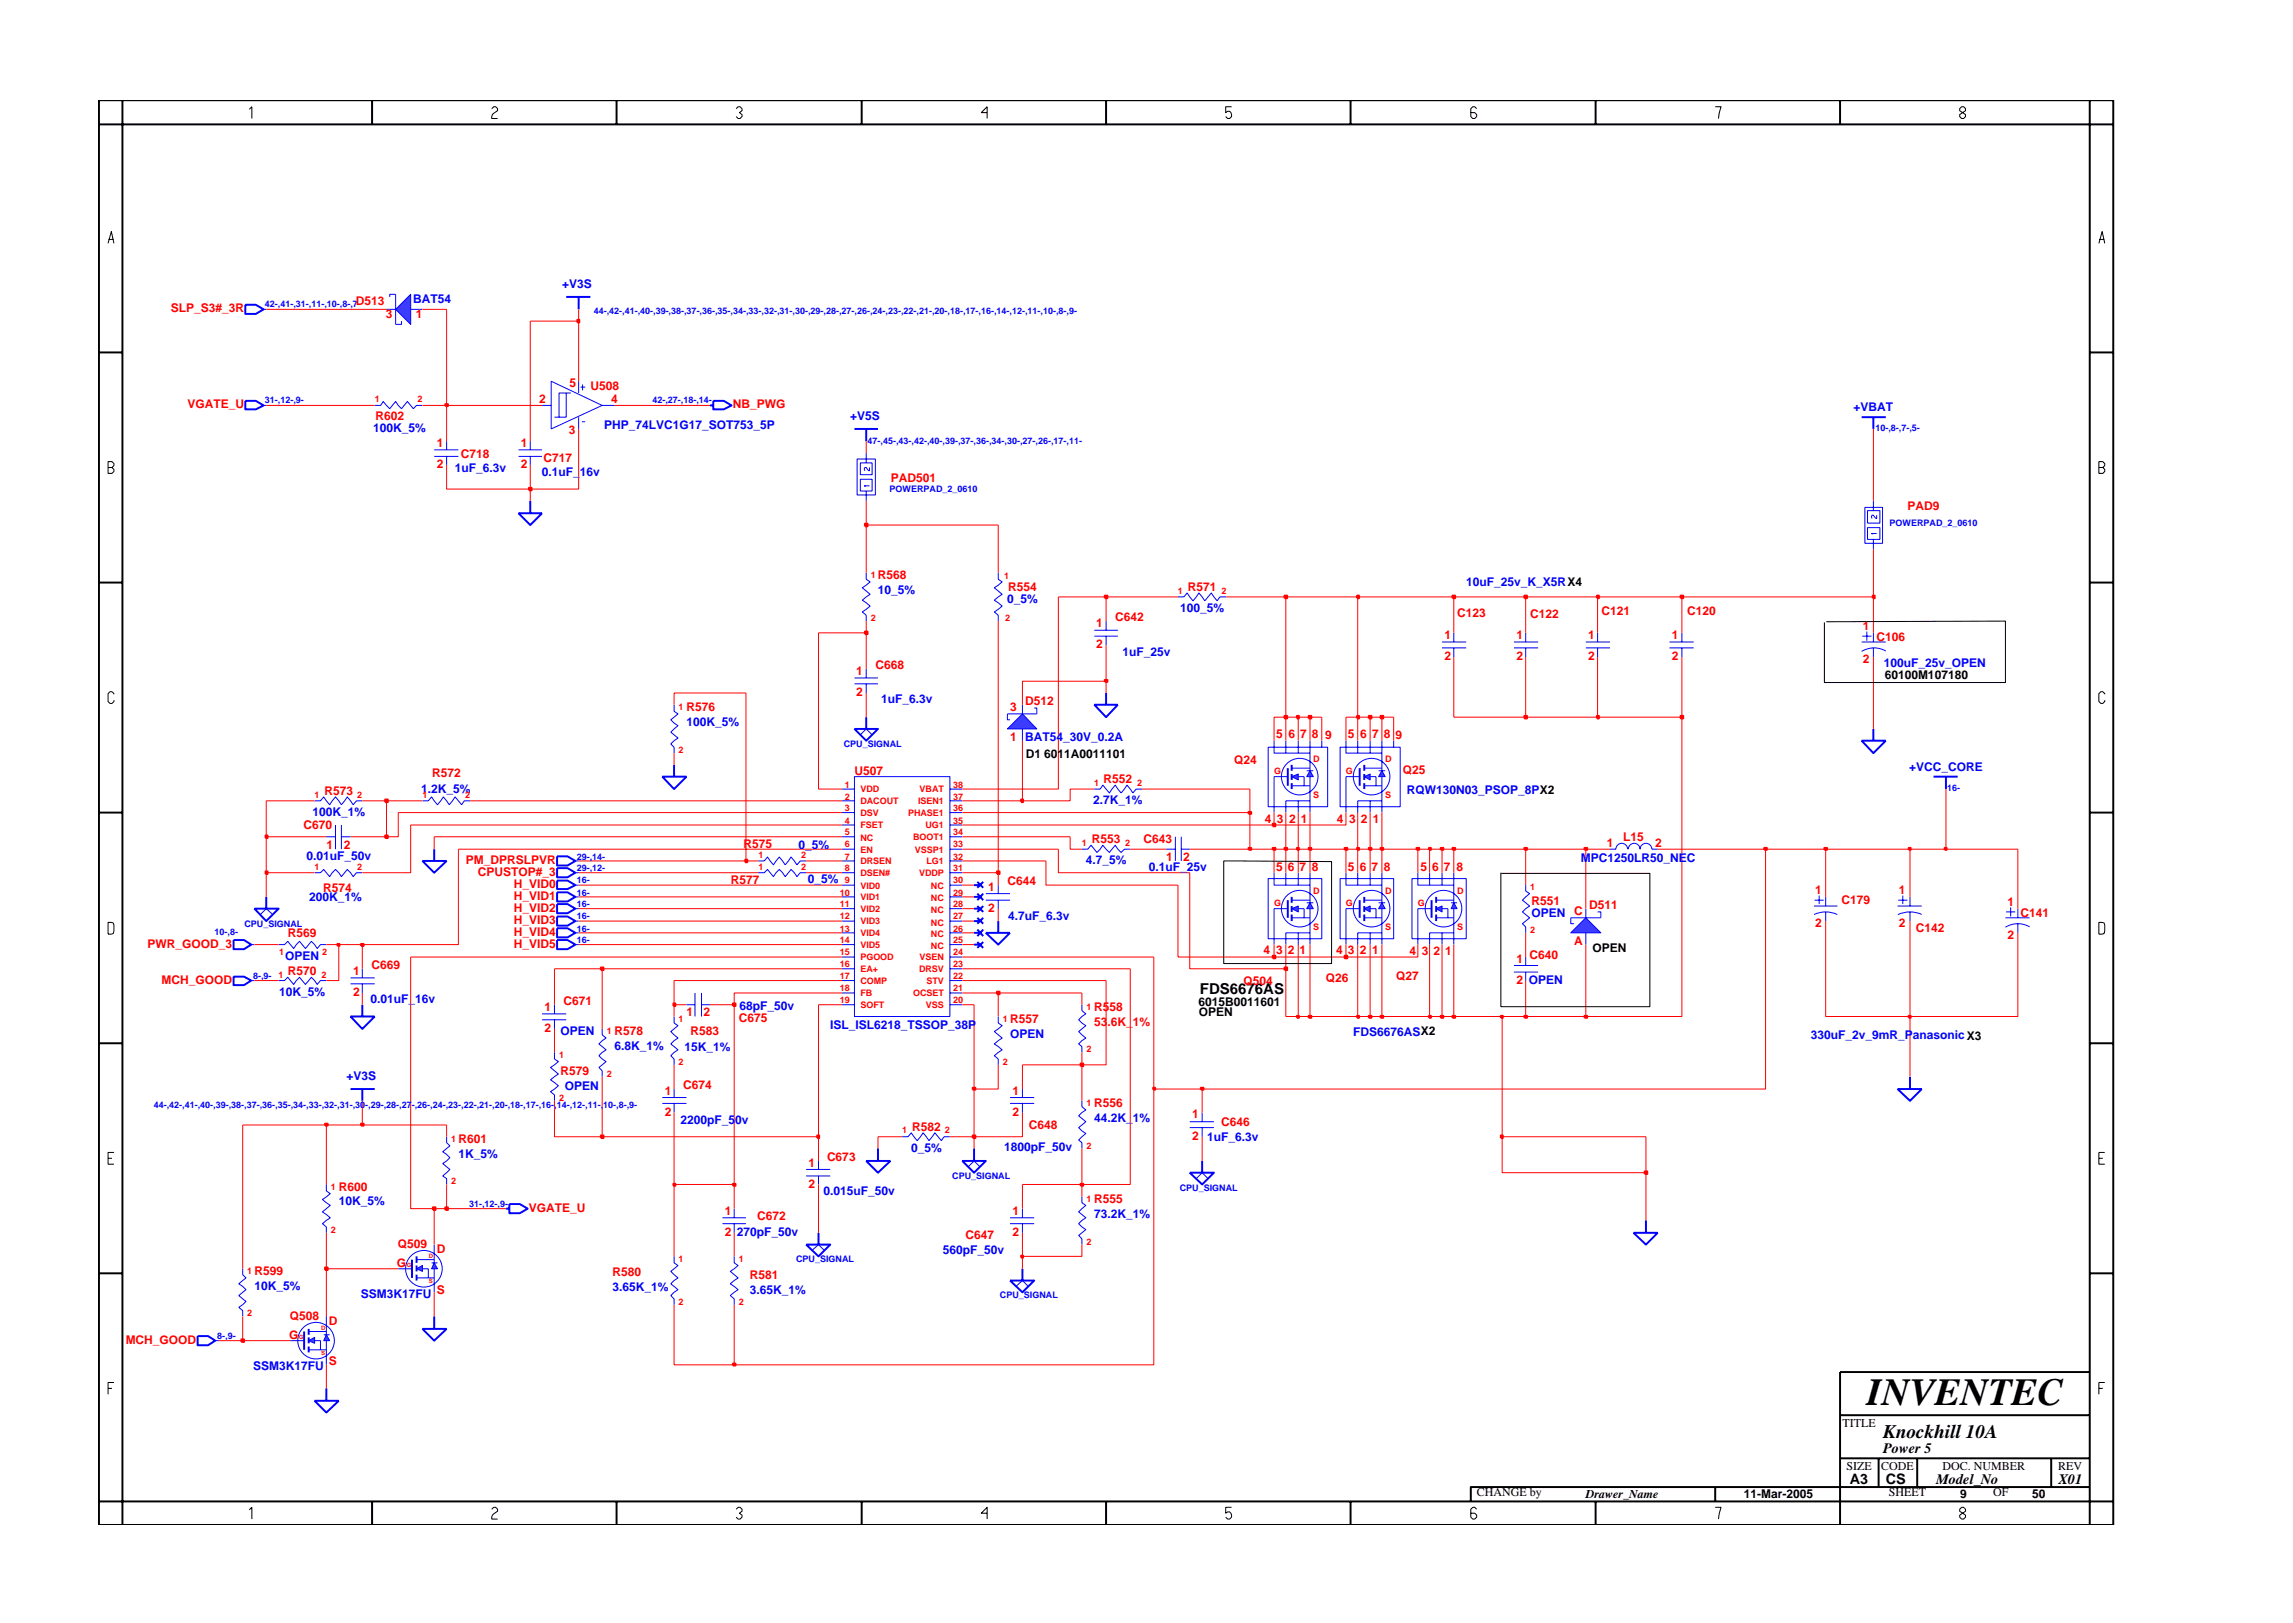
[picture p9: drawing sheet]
<svg xmlns="http://www.w3.org/2000/svg" width="297mm" height="210mm" viewBox="0 0 297 210" stroke-linecap="round" stroke-linejoin="round" font-family="sans-serif">
<defs><g id="words">
<text font-size="5" x="241.8" y="182">INVENTEC</text>
<text font-size="2.5" x="244" y="186.3">Knockhill 10A</text>
<g font-size="1.9">
<text x="155.4" y="128.8">FDS6676AS</text>
<text x="244" y="188.2">Power 5</text>
<text x="239.6" y="192.2">A3</text>
<text x="244.3" y="192.3">CS</text>
<text x="250.8" y="192.2">Model_No</text>
<text x="266.6" y="192.2">X01</text>
</g>
<g font-size="1.6" fill="#f00">
<text x="22.1" y="40.4">SLP_S3#_3R</text>
<text x="46.1" y="39.5">D513</text>
<text x="50" y="41.2">3</text>
<text x="53.9" y="41.2">1</text>
<text x="24.3" y="52.8">VGATE_U</text>
<text x="69.9" y="52.3">2</text>
<text x="73.8" y="50.2">5</text>
<text x="76.5" y="50.6">U508</text>
<text x="79.2" y="52.3">4</text>
<text x="94.9" y="52.8">NB_PWG</text>
<text x="48.6" y="54.4">R602</text>
<text x="56.6" y="57.9">1</text>
<text x="59.7" y="59.3">C718</text>
<text x="67.5" y="57.9">1</text>
<text x="70.4" y="59.9">C717</text>
<text x="73.7" y="56.2">3</text>
<text x="56.6" y="60.6">2</text>
<text x="67.5" y="60.6">2</text>
<text x="115.4" y="62.4">PAD501</text>
<text x="247.1" y="66">PAD9</text>
<text x="113.7" y="75">R568</text>
<text x="130.6" y="76.6">R554</text>
<text x="153.9" y="76.6">R571</text>
<text x="142" y="81.2">1</text>
<text x="142" y="83.9">2</text>
<text x="144.5" y="80.4">C642</text>
<text x="187.1" y="82.7">1</text>
<text x="188.8" y="79.9">C123</text>
<text x="196.4" y="82.7">1</text>
<text x="198.2" y="80.1">C122</text>
<text x="205.8" y="82.7">1</text>
<text x="207.5" y="79.6">C121</text>
<text x="216.6" y="82.7">1</text>
<text x="218.6" y="79.6">C120</text>
<text x="241.3" y="81.6">1</text>
<text x="243.1" y="83">C106</text>
<text x="110.9" y="87.4">1</text>
<text x="113.4" y="86.7">C668</text>
<text x="187.1" y="85.5">2</text>
<text x="196.4" y="85.5">2</text>
<text x="205.8" y="85.5">2</text>
<text x="216.6" y="85.5">2</text>
<text x="241.3" y="85.9">2</text>
<text x="88.9" y="92.1">R576</text>
<text x="110.9" y="90.2">2</text>
<text x="130.8" y="96">1 BAT54_30V_0.2A</text>
<text x="130.8" y="92.1">3</text>
<text x="132.8" y="91.3">D512</text>
<text x="165.3" y="95.6">5</text>
<text x="166.9" y="95.6">6</text>
<text x="168.4" y="95.6">7</text>
<text x="170" y="95.6">8</text>
<text x="171.6" y="95.7">9</text>
<text x="174.6" y="95.6">5</text>
<text x="176.2" y="95.6">6</text>
<text x="177.7" y="95.6">7</text>
<text x="179.3" y="95.6">8</text>
<text x="180.8" y="95.7">9</text>
<text x="56" y="100.7">R572</text>
<text x="110.7" y="100.4">U507</text>
<text x="143" y="101.5">R552</text>
<text x="159.9" y="99">Q24</text>
<text x="181.7" y="100.3">Q25</text>
<text x="39.3" y="107.4">C670</text>
<text x="42" y="103">R573</text>
<text x="163.9" y="106.6">4</text>
<text x="165.4" y="106.6">3</text>
<text x="167" y="106.6">2</text>
<text x="168.5" y="106.6">1</text>
<text x="173.2" y="106.6">4</text>
<text x="174.8" y="106.6">3</text>
<text x="176.3" y="106.6">2</text>
<text x="177.8" y="106.6">1</text>
<text x="42.3" y="110">1</text>
<text x="44.5" y="110">2</text>
<text x="60.3" y="111.9">PM_DPRSLPVR</text>
<text x="61.9" y="113.5">CPUSTOP#_3</text>
<text x="96.3" y="109.8">R575</text>
<text x="141.4" y="109.2">R553</text>
<text x="148.1" y="109.2">C643</text>
<text x="151.1" y="111.5">1</text>
<text x="153.3" y="111.5">2</text>
<text x="165.3" y="112.8">5</text>
<text x="166.8" y="112.8">6</text>
<text x="168.3" y="112.8">7</text>
<text x="170" y="112.8">8</text>
<text x="174.6" y="112.8">5</text>
<text x="176.1" y="112.8">6</text>
<text x="177.7" y="112.8">7</text>
<text x="179.3" y="112.8">8</text>
<text x="184" y="112.9">5</text>
<text x="185.5" y="112.9">6</text>
<text x="187.1" y="112.9">7</text>
<text x="188.7" y="112.9">8</text>
<text x="208.1" y="109.8">1</text>
<text x="210.3" y="109">L15</text>
<text x="214.4" y="109.8">2</text>
<text x="41.9" y="115.5">R574</text>
<text x="66.6" y="115">H_VID0</text>
<text x="66.6" y="118.1">H_VID2</text>
<text x="66.6" y="119.7">H_VID3</text>
<text x="66.6" y="116.6">H_VID1</text>
<text x="94.7" y="114.5">R577</text>
<text x="128" y="115.4">1</text>
<text x="128" y="118.1">2</text>
<text x="130.5" y="114.6">C644</text>
<text x="198.4" y="117.3">R551</text>
<text x="203.9" y="118.5">C</text>
<text x="205.9" y="117.7">D511</text>
<text x="235.1" y="115.8">1</text>
<text x="238.5" y="117.1">C179</text>
<text x="246" y="115.8">1</text>
<text x="260" y="117.4">1</text>
<text x="261.7" y="118.7">C141</text>
<text x="19.1" y="122.8">PWR_GOOD_3</text>
<text x="37.3" y="121.4">R569</text>
<text x="48.1" y="125.5">C669</text>
<text x="66.6" y="122.8">H_VID5</text>
<text x="66.6" y="121.3">H_VID4</text>
<text x="163.7" y="123.6">4</text>
<text x="165.3" y="123.6">3</text>
<text x="166.8" y="123.6">2</text>
<text x="168.3" y="123.6">1</text>
<text x="173.1" y="123.6">4</text>
<text x="174.6" y="123.6">3</text>
<text x="176.1" y="123.6">2</text>
<text x="177.7" y="123.6">1</text>
<text x="182.6" y="123.7">4</text>
<text x="184.2" y="123.7">3</text>
<text x="185.7" y="123.7">2</text>
<text x="187.2" y="123.7">1</text>
<text x="196.4" y="124.7">1</text>
<text x="198.1" y="124.2">C640</text>
<text x="203.9" y="122.4">A</text>
<text x="235.1" y="120.1">2</text>
<text x="246" y="120.1">2</text>
<text x="248.2" y="120.8">C142</text>
<text x="260" y="121.6">2</text>
<text x="20.9" y="127.4">MCH_GOOD</text>
<text x="37.3" y="126.3">R570</text>
<text x="45.7" y="126.3">1</text>
<text x="45.7" y="129">2</text>
<text x="70.5" y="130.9">1</text>
<text x="73" y="130.1">C671</text>
<text x="88.9" y="131.7">1</text>
<text x="91.1" y="131.7">2</text>
<text x="141.8" y="130.9">R558</text>
<text x="161.1" y="127.6">Q504</text>
<text x="171.7" y="127.2">Q26</text>
<text x="180.9" y="126.9">Q27</text>
<text x="196.4" y="127.4">2</text>
<text x="70.5" y="133.7">2</text>
<text x="79.6" y="134.1">R578</text>
<text x="89.4" y="134.1">R583</text>
<text x="95.7" y="132.3">C675</text>
<text x="130.8" y="132.5">R557</text>
<text x="141.8" y="132.9">53.6K_1%</text>
<text x="72.6" y="139.3">R579</text>
<text x="86.1" y="141.8">1</text>
<text x="88.5" y="141.1">C674</text>
<text x="131.2" y="141.8">1</text>
<text x="141.8" y="143.4">R556</text>
<text x="59.4" y="148">R601</text>
<text x="86.1" y="144.5">2</text>
<text x="118.1" y="146.5">R582</text>
<text x="131.2" y="144.5">2</text>
<text x="133.3" y="146.3">C648</text>
<text x="154.4" y="144.9">1</text>
<text x="154.4" y="147.7">2</text>
<text x="158.2" y="145.9">C646</text>
<text x="43.9" y="154.3">R600</text>
<text x="104.7" y="151.2">1</text>
<text x="104.7" y="153.8">2</text>
<text x="107.1" y="150.4">C673</text>
<text x="141.8" y="155.8">R555</text>
<text x="51.5" y="161.7">Q509</text>
<text x="68.5" y="157">VGATE_U</text>
<text x="93.9" y="157.3">1</text>
<text x="93.9" y="160.1">2</text>
<text x="98.1" y="158.1">C672</text>
<text x="125.1" y="160.6">C647</text>
<text x="131.2" y="157.3">1</text>
<text x="131.2" y="160.1">2</text>
<text x="33" y="165.1">R599</text>
<text x="51.4" y="164.2">G</text>
<text x="56.6" y="167.6">S</text>
<text x="56.6" y="162.3">D</text>
<text x="79.4" y="165.3">R580</text>
<text x="97.1" y="165.7">R581</text>
<text x="37.5" y="173.5">G</text>
<text x="37.5" y="171">Q508</text>
<text x="42.6" y="171.6">D</text>
<text x="16.3" y="174.1">MCH_GOOD</text>
<text x="42.6" y="176.9">S</text>
</g>
<g font-size="1.6" fill="#00f">
<text x="53.5" y="39.3">BAT54</text>
<text x="72.8" y="37.4">+V3S</text>
<text x="240.1" y="53.3">+VBAT</text>
<text x="48.3" y="56">100K_5%</text>
<text x="78.3" y="55.6">PHP_74LVC1G17_SOT753_5P</text>
<text x="110.1" y="54.5">+V5S</text>
<text x="58.9" y="61.1">1uF_6.3v</text>
<text x="70.2" y="61.6">0.1uF_16v</text>
<text x="113.7" y="77">10_5%</text>
<text x="189.9" y="75.9">10uF_25v_K_X5RX4</text>
<text x="130.5" y="78.1">0_5%</text>
<text x="152.9" y="79.3">100_5%</text>
<text x="145.4" y="84.9">1uF_25v</text>
<text x="244" y="86.4">100uF_25v_OPEN</text>
<text x="88.9" y="94">100K_5%</text>
<text x="114.1" y="91.1">1uF_6.3v</text>
<text x="247.3" y="99.9">+VCC_CORE</text>
<text x="40.5" y="105.7">100K_1%</text>
<text x="54.6" y="102.7">1.2K_5%</text>
<text x="141.6" y="104.2">2.7K_1%</text>
<text x="182.2" y="102.8">RQW130N03_PSOP_8PX2</text>
<text x="39.7" y="111.4">0.01uF_50v</text>
<text x="103.5" y="109.9">0_5%</text>
<text x="140.7" y="111.9">4.7_5%</text>
<text x="148.8" y="112.9">0.1uF_25v</text>
<text x="204.8" y="111.7">MPC1250LR50_NEC</text>
<text x="40.1" y="116.8">200K_1%</text>
<text x="104.6" y="114.3">0_5%</text>
<text x="130.6" y="119.1">4.7uF_6.3v</text>
<text x="198.4" y="118.8">OPEN</text>
<text x="36.9" y="124.3">OPEN</text>
<text x="36.2" y="129">10K_5%</text>
<text x="48" y="130">0.01uF_16v</text>
<text x="95.8" y="130.8">68pF_50v</text>
<text x="198.1" y="127.4">OPEN</text>
<text x="72.6" y="134">OPEN</text>
<text x="79.6" y="136">6.8K_1%</text>
<text x="88.7" y="136.2">15K_1%</text>
<text x="107.6" y="133.3">ISL_ISL6218_TSSOP_38P</text>
<text x="130.8" y="134.5">OPEN</text>
<text x="175.3" y="134.2">FDS6676ASX2</text>
<text x="234.6" y="134.6">330uF_2v_9mR_PanasonicX3</text>
<text x="44.9" y="139.9">+V3S</text>
<text x="73.2" y="141.2">OPEN</text>
<text x="59.4" y="150">1K_5%</text>
<text x="88.2" y="145.5">2200pF_50v</text>
<text x="118" y="149.2">0_5%</text>
<text x="130.1" y="149.1">1800pF_50v</text>
<text x="141.8" y="145.3">44.2K_1%</text>
<text x="156.4" y="147.8">1uF_6.3v</text>
<text x="106.7" y="154.9">0.015uF_50v</text>
<text x="43.9" y="156.2">10K_5%</text>
<text x="95.5" y="160.1">270pF_50v</text>
<text x="141.8" y="157.8">73.2K_1%</text>
<text x="33" y="167.1">10K_5%</text>
<text x="79.4" y="167.2">3.65K_1%</text>
<text x="97.1" y="167.7">3.65K_1%</text>
<text x="122.1" y="162.4">560pF_50v</text>
<text x="46.8" y="168.2">SSM3K17FU</text>
<text x="32.8" y="177.5">SSM3K17FU</text>
</g>
<g font-size="1.6">
<text x="244.1" y="88">60100M107180</text>
<text x="132.9" y="98.1">D1</text>
<text x="135.3" y="98.1">6011A0011101</text>
<text x="206.3" y="123.3">OPEN</text>
<text x="155.2" y="130.3">6015B0011601</text>
<text x="155.3" y="131.7">OPEN</text>
<text x="238.7" y="184.8">TITLE</text>
<text x="239.2" y="190.4">SIZE</text>
<text x="243.7" y="190.4">CODE</text>
<text x="251.6" y="190.4">DOC. NUMBER</text>
<text x="266.6" y="190.4">REV</text>
<text x="191.3" y="193.9">CHANGE by</text>
<text x="205.4" y="194.1">Drawer_Name</text>
<text x="225.9" y="194.1">11-Mar-2005</text>
<text x="244.7" y="193.9">SHEET</text>
<text x="253.9" y="194.1">9</text>
<text x="258.2" y="193.9">OF</text>
<text x="263.3" y="194.1">50</text>
</g>
<g font-size="1.2" fill="#00f">
<text x="34.3" y="39.8">42-,41-,31-,11-,10-,8-,7-</text>
<text x="76.9" y="40.7">44-,42-,41-,40-,39-,38-,37-,36-,35-,34-,33-,32-,31-,30-,29-,28-,27-,26-,24-,23-,22-,21-,20-,18-,17-,16-,14-,12-,11-,10-,8-,9-</text>
<text x="34.3" y="52.3">31-,12-,9-</text>
<text x="84.5" y="52.3">42-,27-,18-,14-</text>
<text x="112.4" y="57.5">47-,45-,43-,42-,40-,39-,37-,36-,34-,30-,27-,26-,17-,11-</text>
<text x="242.9" y="55.9">10-,8-,7-,5-</text>
<text x="115.2" y="63.7">POWERPAD_2_0610</text>
<text x="244.8" y="68.1">POWERPAD_2_0610</text>
<text x="109.3" y="96.7">CPU_SIGNAL</text>
<text x="252.2" y="102.5">16-</text>
<text x="74.7" y="112.9">29-,12-</text>
<text x="74.7" y="111.4">29-,14-</text>
<text x="74.7" y="119.1">16-</text>
<text x="74.7" y="114.4">16-</text>
<text x="74.7" y="116">16-</text>
<text x="74.7" y="117.5">16-</text>
<text x="27.8" y="121.1">10-,8-</text>
<text x="31.7" y="120">CPU_SIGNAL</text>
<text x="74.7" y="122.2">16-</text>
<text x="74.7" y="120.7">16-</text>
<text x="32.8" y="126.9">8-,9-</text>
<text x="19.9" y="143.6">44-,42-,41-,40-,39-,38-,37-,36-,35-,34-,33-,32-,31-,30-,29-,28-,27-,26-,24-,23-,22-,21-,20-,18-,17-,16-,14-,12-,11-,10-,8-,9-</text>
<text x="123.4" y="152.7">CPU_SIGNAL</text>
<text x="152.8" y="154.2">CPU_SIGNAL</text>
<text x="60.8" y="156.4">31-,12-,9-</text>
<text x="103.1" y="163.5">CPU_SIGNAL</text>
<text x="28.1" y="173.5">8-,9-</text>
<text x="129.5" y="168.2">CPU_SIGNAL</text>
</g>
<g font-size="1.2" fill="#f00">
<text x="48.5" y="52.1">1</text>
<text x="54.1" y="52.1">2</text>
<text x="112.8" y="74.9">1</text>
<text x="130.1" y="75">1</text>
<text x="152.6" y="77">1</text>
<text x="158.2" y="77">2</text>
<text x="112.8" y="80.5">2</text>
<text x="130.2" y="80.5">2</text>
<text x="87.9" y="92">1</text>
<text x="87.9" y="97.6">2</text>
<text x="141.8" y="101.8">1</text>
<text x="147.3" y="101.8">2</text>
<text x="165" y="100.3">G</text>
<text x="170.1" y="98.8">D</text>
<text x="174.4" y="100.3">G</text>
<text x="179.4" y="98.8">D</text>
<text x="40.8" y="103.4">1</text>
<text x="46.3" y="103.4">2</text>
<text x="54.7" y="103.4">1</text>
<text x="60.3" y="103.4">2</text>
<text x="109.4" y="102.1">1</text>
<text x="109.4" y="103.6">2</text>
<text x="109.4" y="105.1">3</text>
<text x="109.4" y="106.7">4</text>
<text x="111.4" y="102.7">VDD</text>
<text x="111.4" y="104.2">DACOUT</text>
<text x="111.4" y="105.7">DSV</text>
<text x="111.4" y="107.3">FSET</text>
<text x="117.6" y="105.7">PHASE1</text>
<text x="118.9" y="104.2">ISEN1</text>
<text x="119.1" y="102.7">VBAT</text>
<text x="119.9" y="107.3">UG1</text>
<text x="123.5" y="103.6">37</text>
<text x="123.5" y="105.1">36</text>
<text x="123.5" y="106.7">35</text>
<text x="123.5" y="102.1">38</text>
<text x="170.1" y="103.4">S</text>
<text x="179.4" y="103.4">S</text>
<text x="40.8" y="112.7">1</text>
<text x="46.3" y="112.7">2</text>
<text x="98.2" y="111.1">1</text>
<text x="98.2" y="112.7">1</text>
<text x="103.8" y="111.1">2</text>
<text x="103.8" y="112.7">2</text>
<text x="109.4" y="111.4">7</text>
<text x="109.4" y="112.9">8</text>
<text x="109.4" y="109.8">6</text>
<text x="109.4" y="108.2">5</text>
<text x="111.4" y="112">DRSEN</text>
<text x="111.4" y="113.5">DSEN#</text>
<text x="111.4" y="110.4">EN</text>
<text x="111.5" y="109">NC</text>
<text x="118.3" y="108.8">BOOT1</text>
<text x="118.5" y="110.4">VSSP1</text>
<text x="119" y="113.5">VDDP</text>
<text x="120" y="112">LG1</text>
<text x="123.5" y="111.4">32</text>
<text x="123.5" y="112.9">31</text>
<text x="123.5" y="109.8">33</text>
<text x="123.5" y="108.2">34</text>
<text x="140.2" y="109.6">1</text>
<text x="145.8" y="109.6">2</text>
<text x="108.8" y="116">10</text>
<text x="108.8" y="117.5">11</text>
<text x="108.8" y="119.1">12</text>
<text x="109.4" y="114.4">9</text>
<text x="111.4" y="115.1">VID0</text>
<text x="111.4" y="116.6">VID1</text>
<text x="111.4" y="118.2">VID2</text>
<text x="111.4" y="119.8">VID3</text>
<text x="120.6" y="119.9">NC</text>
<text x="120.6" y="118.3">NC</text>
<text x="120.6" y="116.8">NC</text>
<text x="120.6" y="115.2">NC</text>
<text x="123.5" y="119.1">27</text>
<text x="123.5" y="117.5">28</text>
<text x="123.5" y="116">29</text>
<text x="123.5" y="114.4">30</text>
<text x="165" y="117.4">G</text>
<text x="170.1" y="115.9">D</text>
<text x="174.4" y="117.4">G</text>
<text x="179.4" y="115.9">D</text>
<text x="183.7" y="117.4">G</text>
<text x="188.8" y="115.9">D</text>
<text x="198.2" y="115.3">1</text>
<text x="36.2" y="123.7">1</text>
<text x="41.7" y="123.7">2</text>
<text x="108.8" y="123.7">15</text>
<text x="108.8" y="120.7">13</text>
<text x="108.8" y="122.2">14</text>
<text x="108.8" y="125.3">16</text>
<text x="111.4" y="124.4">PGOOD</text>
<text x="111.4" y="121.3">VID4</text>
<text x="111.4" y="122.8">VID5</text>
<text x="111.4" y="125.9">EA+</text>
<text x="119" y="125.9">DRSV</text>
<text x="119.1" y="124.4">VSEN</text>
<text x="120.6" y="123">NC</text>
<text x="120.6" y="121.4">NC</text>
<text x="123.5" y="123.7">24</text>
<text x="123.5" y="125.3">23</text>
<text x="123.5" y="122.2">25</text>
<text x="123.5" y="120.7">26</text>
<text x="170.1" y="120.5">S</text>
<text x="179.4" y="120.5">S</text>
<text x="188.8" y="120.5">S</text>
<text x="198.2" y="120.8">2</text>
<text x="36.1" y="126.7">1</text>
<text x="41.6" y="126.7">2</text>
<text x="108.8" y="130">19</text>
<text x="108.8" y="126.9">17</text>
<text x="108.8" y="128.4">18</text>
<text x="111.4" y="130.6">SOFT</text>
<text x="111.4" y="127.5">COMP</text>
<text x="111.4" y="129.1">FB</text>
<text x="118.3" y="129.1">OCSET</text>
<text x="120" y="130.6">VSS</text>
<text x="120" y="127.5">STV</text>
<text x="123.5" y="128.4">21</text>
<text x="123.5" y="126.9">22</text>
<text x="123.5" y="130">20</text>
<text x="140.7" y="130.9">1</text>
<text x="72.4" y="137">1</text>
<text x="78.6" y="134">1</text>
<text x="87.9" y="132.4">1</text>
<text x="87.9" y="138">2</text>
<text x="129.9" y="132.4">1</text>
<text x="129.9" y="138">2</text>
<text x="140.7" y="136.3">2</text>
<text x="72.4" y="142.6">2</text>
<text x="78.6" y="139.5">2</text>
<text x="140.7" y="143.3">1</text>
<text x="58.4" y="148">1</text>
<text x="116.9" y="146.8">1</text>
<text x="122.4" y="146.8">2</text>
<text x="140.7" y="148.8">2</text>
<text x="42.9" y="154.2">1</text>
<text x="58.4" y="153.4">2</text>
<text x="140.7" y="155.7">1</text>
<text x="42.9" y="159.7">2</text>
<text x="140.7" y="161.2">2</text>
<text x="32" y="165.1">1</text>
<text x="87.9" y="163.5">1</text>
<text x="95.7" y="163.5">1</text>
<text x="32" y="170.5">2</text>
<text x="87.9" y="169">2</text>
<text x="95.7" y="169">2</text>
</g>
<g font-size=".8" fill="#f00">
<text x="52.7" y="164.2">G</text>
<text x="55.6" y="163">D</text>
<text x="55.6" y="166.2">S</text>
<text x="38.7" y="173.5">G</text>
<text x="41.6" y="172.3">D</text>
<text x="41.6" y="175.5">S</text>
</g>
</g></defs>
<g fill="none" stroke="#00f" stroke-width=".13">
<path d="M140.2 110h.7l.4-.5 .8 .9 .8-.9 .8 .9 .8-.9 .7 .9 .5-.4h.7M197.6 114.7v.7l.5 .4-.9 .8 .9 .8-.9 .7 .9 .8-.9 .8 .4 .4v.7M235 117.4h3M235 118.5a3.6 3.6 0 0 1 3 0M235.1 116.6h1.1M235.7 116v1.1M236.5 116.2v1.2M236.5 118.1v1.2M74.5 120.8h.5M129.3 131.7v.8l.5 .4-1 .7 1 .9-1 .7 1 .8-1 .8 .5 .4v.8M116.9 147.3h.7l.5-.5 .7 1 .8-1 .7 1 .8-1 .8 1 .4-.5h.7M130.8 142.2h3.2"/>
<path d="M130.8 142.9h3.2M132.4 141.1v1.1M132.4 142.9v1.2M140.2 155.1v.7l.5 .4-1 .8 1 .8-1 .7 1 .8-1 .7 .5 .5v.7M37.6 173.7h1.8M105.2 162l.8-.8 .8 .8"/>
</g>
<path d="M141.8 91.3h3l-1.5 1.6zM143.3 89.8v1.5M126.2 117.7h.7M126.6 117.4l.8 .7M127.4 117.4l-.8 .7M129.3 119.3v1.5M72.2 120.3h1.3l1 .5-1 .6h-1.3zM127.7 120.8h3.1l-1.5 1.6zM106 159.7v1.5M39.4 172.5v2.4M104.4 161.2h3.2l-1.6 1.6z" fill="none" stroke="#00f" stroke-width=".25"/>
<path d="M42.3 172.9l.4 .8h-.8z" fill="#3c3cc8"/>
<path d="M41.9 172.9h.8M42.3 172.9l.4 .8h-.8z" fill="none" stroke="#00f" stroke-width=".13"/>
<path d="M40 173.7l.8-.4v.7z" fill="#3c3cc8"/>
<g fill="none" stroke="#00f" stroke-width=".13">
<path d="M40 173.7l.8-.4v.7zM40 174.9h2.3M40 172.5h2.3M40.8 173.7h.7v1.2M42.3 170.5v2.4M42.3 173.7v3.1M51.6 164.4h1.8"/>
<circle cx="40.9" cy="173.7" r="2.37"/>
</g>
<path d="M40 172.2v.7M40 173.3v.7M40 174.4v.8M53.4 163.2v2.4" fill="none" stroke="#00f" stroke-width=".25"/>
<path d="M56.2 163.6l.5 .8h-.8z" fill="#3c3cc8"/>
<path d="M55.9 163.6h.8M56.2 163.6l.5 .8h-.8z" fill="none" stroke="#00f" stroke-width=".13"/>
<path d="M54 164.4l.7-.5v.8z" fill="#3c3cc8"/>
<g fill="none" stroke="#00f" stroke-width=".13">
<path d="M51.3 38.1v3.9M50.1 40.1h1.2M53.2 40.1h1.5M56.2 58.3h3.2M56.2 59.1h3.2M57.9 57.2v1.1M57.9 59.1v1.1M67.2 58.3h3M67.2 59.1h3M68.7 57.2v1.1M68.7 59.1v1.1M196.1 83.2h3.1"/>
<path d="M196.1 83.9h3.1M197.6 82v1.2M197.6 83.9v1.2M151.1 110h1.2M152.3 108.4v3.1M153 110h1.1M153 108.4v3.1M32.5 122.4h.5M70.2 131.3h3.1M70.2 132.1h3.1M71.8 130.2v1.1M71.8 132.1v1.2"/>
<path d="M42.3 153.4v.9l.5 .3-1 .8 1 .8-1 .8 1 .8-1 .7 .5 .4v.8M140.2 142.6v.8l.5 .4-1 .8 1 .7-1 .8 1 .7-1 .9 .5 .3v.8M154.1 145.3h3.2M154.1 146.1h3.2M155.7 144.1v1.2M155.7 146.1v1.2M54 164.4l.7-.5v.8zM54 165.6h2.2M54 163.2h2.2M54.7 164.4h.8v1.2M56.2 161.2v2.4M56.2 164.4v3"/>
<path d="M87.3 162.8v.8l.5 .3-.9 .8 .9 .9-.9 .7 .9 .8-.9 .7 .4 .5v.7"/>
<circle cx="54.9" cy="164.4" r="2.37"/>
</g>
<g fill="none" stroke="#00f" stroke-width=".25">
<path d="M73.3 38.5h3.2M75 38.5v1.6M241.2 54h3.1M242.7 54v1.6M241.2 96h3.1l-1.6 1.6zM242.7 94.4v1.6M54.7 111.5h3.2l-1.7 1.6zM56.2 110v1.5M126.2 116.2h.7M126.6 115.8l.8 .8M127.4 115.8l-.8 .8M30.3 121.8h1.3l.9 .6-.9 .6h-1.3z"/>
<path d="M126.2 120.8h.7M126.6 120.4l.8 .9M127.4 120.4l-.8 .9M42.3 179.9v1.6M54 162.8v.8M54 163.9v.8M54 165.1v.8M54.7 172.2h3.2l-1.7 1.5zM56.2 170.5v1.7M40.8 181.5h3.1l-1.6 1.5z"/>
</g>
<path d="M53.2 38.1v3.9l-1.9-1.9z" fill="#3c3cc8"/>
<g fill="none" stroke="#00f" stroke-width=".13">
<path d="M51.3 38.1h-.8v.4M53.2 38.1v3.9l-1.9-1.9zM34.1 40.1h.4M52 41.6v.4h-.7M130.5 92.5h3.8M132.4 91.3v1.2M132.4 94.4v1.6M205.4 83.2h3.2M205.4 83.9h3.2M207 82v1.2M207 83.9v1.2M241.2 83.2h3.1"/>
<path d="M241.2 82.4h1.2M241.8 81.8v1.2M242.7 82v1.2M242.7 83.9v1.2M244.3 84.3a3 3 0 0 0-3.1 .1M74.5 114.7h.5M98.2 111.5h.8l.4-.5 .8 1 .8-1 .7 1 .8-1 .7 1 .5-.5h.7M208.6 110h.7a.76 .76 0 0 1 .8-.8 .76 .76 0 0 1 .7 .8M210.9 110a.76 .76 0 0 1 .8-.8 .76 .76 0 0 1 .8 .8 .76 .76 0 0 1 .7-.8 .76 .76 0 0 1 .8 .8h.7M196.1 125.1h3.1M196.1 125.9h3.1M197.6 124v1.1"/>
<path d="M197.6 125.9v1.1M93.6 157.8h3M93.6 158.5h3M95.1 156.6v1.2M95.1 158.5v1.2"/>
</g>
<path d="M31.8 39.5h1.3l1 .6-1 .6h-1.3zM67.2 66.5h3l-1.5 1.5zM68.7 64.9v1.6M72.2 114.1h1.3l1 .6-1 .5h-1.3zM126.2 119.3h.7M126.6 118.9l.8 .8M127.4 118.9l-.8 .8M126.2 122.4h.7M126.6 122l.8 .8M127.4 122l-.8 .8M247.4 139.5v1.6M245.8 141.1h3.1l-1.5 1.5z" fill="none" stroke="#00f" stroke-width=".25"/>
<path d="M130.5 94.4l1.9-1.9 1.9 1.9z" fill="#3c3cc8"/>
<path d="M130.5 94.4l1.9-1.9 1.9 1.9zM130.5 92.5v.7h.3M134 91.7h.3v.8M165 117.7h1.8" fill="none" stroke="#00f" stroke-width=".13"/>
<path d="M166.8 116.6v2.3" fill="none" stroke="#00f" stroke-width=".25"/>
<path d="M169.7 117l.4 .7h-.8z" fill="#3c3cc8"/>
<path d="M169.3 117h.8M169.7 117l.4 .7h-.8z" fill="none" stroke="#00f" stroke-width=".13"/>
<path d="M167.3 117.7l.9-.3v.7z" fill="#3c3cc8"/>
<g fill="none" stroke="#00f" stroke-width=".13">
<path d="M33.7 118.5l.8-.8 .8 .8M109.1 117.7h1.6M109.1 102.2h1.6M109.1 103.7h1.6M109.1 105.3h1.6M109.1 106.9h1.6M109.1 110h1.6M109.1 111.5h1.6M109.1 113.1h1.6M109.1 114.7h1.6M109.1 116.2h1.6M109.1 119.3h1.6"/>
<path d="M109.1 108.4h1.6M110.7 100.6h12.3v31.1h-12.3zM123 117.7h1.7M123 102.2h1.7M123 103.7h1.7M123 105.3h1.7M123 106.9h1.7M123 110h1.7M123 111.5h1.7M123 113.1h1.7M123 114.7h1.7M123 116.2h1.7"/>
<path d="M123 119.3h1.7M123 108.4h1.7M141.8 102.2h.7l.4-.5 .8 1 .8-1 .7 1 .8-1 .8 1 .4-.5h.7M164.3 113.8h6.9v7.8h-6.9zM165 113.1v1.6h4.7M165 117.7v4.7M166.6 113.1v1.6M167.3 117.7l.9-.3v.7zM167.3 118.9h2.4M167.3 116.6h2.4M168.2 117.7h.7v1.2M168.2 113.1v1.6"/>
<path d="M169.7 113.1v3.9M169.7 117.7v4.7M174.4 117.7h1.7M78 133.3v.8l.5 .4-.9 .7 .9 .8-.9 .8 .9 .7-.9 .8 .4 .4v.8M109.1 120.8h1.6M109.1 122.4h1.6M109.1 124h1.6M109.1 125.5h1.6M109.1 127h1.6M109.1 128.6h1.6M109.1 130.2h1.6M123 120.8h1.7"/>
<path d="M123 122.4h1.7M123 124h1.7M123 125.5h1.7M123 127h1.7M123 128.6h1.7M123 130.2h1.7M168.2 120.8v1.6M169.7 120.8h-3.1v1.6M155 152.7l.7-.8 .8 .8"/>
<circle cx="168.4" cy="117.7" r="2.37"/>
</g>
<path d="M33 117.7h3.1l-1.6 1.6zM34.5 116.2v1.5M167.3 116.2v.8M167.3 117.4v.7M167.3 118.5v.8M176.1 116.6v2.3M112.2 150.4h3.1l-1.6 1.5zM113.7 148.8v1.6M154.1 151.9h3.2l-1.6 1.5zM155.7 150.4v1.5" fill="none" stroke="#00f" stroke-width=".25"/>
<path d="M179 117l.4 .7h-.8z" fill="#3c3cc8"/>
<path d="M178.6 117h.8M179 117l.4 .7h-.8z" fill="none" stroke="#00f" stroke-width=".13"/>
<path d="M176.7 117.7l.8-.3v.7z" fill="#3c3cc8"/>
<g fill="none" stroke="#00f" stroke-width=".13">
<path d="M34.1 52.5h.4M129.3 74.2v.8l.5 .4-1 .7 1 .9-1 .8 1 .7-1 .8 .5 .4v.8M241.6 65.7h2.3v4.7h-2.3zM241.9 68.4h1.6v1.5h-1.6zM241.9 66.2h1.6v1.6h-1.6zM242.7 64.9v1.3M242.7 69.9v1.2M243.1 66.7v.5l-.4-.5h-.2l-.1 .2 .1 .3M243.1 69.1h-.7l.2 .1M87.3 91.3v.8l.5 .4-.9 .7 .9 .8-.9 .9 .9 .7-.9 .8 .4 .4v.8M186.8 83.2h3.1M186.8 83.9h3.1"/>
<path d="M188.3 82v1.2M188.3 83.9v1.2M74.5 117.7h.5M74.5 111.5h.5M74.5 116.2h.5M74.5 113.1h.5M165 100.6h1.8M173.6 113.8h6.9v7.8h-6.9zM174.4 113.1v1.6h4.6M174.4 117.7v4.7M175.9 113.1v1.6M176.7 117.7l.8-.3v.7z"/>
<path d="M176.7 118.9h2.3M176.7 116.6h2.3M177.5 117.7h.8v1.2M177.5 113.1v1.6M179 113.1v3.9M179 117.7v4.7M259.8 118.9h3.1M259.9 118.1h1.2M260.5 117.5v1.2M261.4 117.7v1.2M261.4 119.7v1.1M32.5 127h.5"/>
<path d="M36.1 127h.8l.4-.4 .7 .9 .8-.9 .8 .9 .7-.9 .8 .9 .4-.5h.8M36.1 122.4h.8l.4-.5 .7 1 .8-1 .8 1 .7-1 .8 1 .4-.5h.8M45.4 126.7h3.1M45.4 127.5h3.1M46.9 125.5v1.2M46.9 127.5v1.1M74.5 122.4h.5M87.3 131.7v.8l.5 .4-.9 .7 .9 .9-.9 .7 .9 .8-.9 .8 .4 .4v.8M177.5 120.8v1.6M179 120.8h-3.1v1.6M262.9 120.1a3 3 0 0 0-3.1 0M125.4 151.2l.8-.8 .7 .8"/>
<path d="M27.9 173.7h.4M31.4 164.4v.7l.5 .5-1 .7 1 .8-1 .7 1 .8-1 .8 .5 .4v.7M95.1 162.8v.8l.5 .3-1 .8 1 .9-1 .7 1 .8-1 .7 .5 .5v.7M131.6 166.7l.8-.8 .8 .8"/>
<circle cx="177.7" cy="117.7" r="2.37"/>
</g>
<g fill="none" stroke="#00f" stroke-width=".25">
<path d="M31.8 51.9h1.3l1 .6-1 .5h-1.3zM166.8 99.5v2.3M72.2 117.1h1.3l1 .6-1 .6h-1.3zM72.2 110.9h1.3l1 .6-1 .6h-1.3zM72.2 115.6h1.3l1 .6-1 .6h-1.3zM72.2 112.5h1.3l1 .6-1 .6h-1.3zM176.7 116.2v.8M176.7 117.4v.7M176.7 118.5v.8M30.3 126.5h1.3l.9 .5-.9 .6h-1.3zM45.4 131.7h3.1l-1.6 1.6zM46.9 130.2v1.5"/>
<path d="M72.2 121.8h1.3l1 .6-1 .6h-1.3zM45.4 141.1h3.1M46.9 141.1v1.5M124.7 150.4h3l-1.5 1.5zM126.2 148.8v1.6M211.6 159.7h3.1l-1.5 1.5zM213.2 158.1v1.6M25.6 173.1h1.4l.9 .6-.9 .6h-1.4zM130.8 165.9h3.2l-1.6 1.5zM132.4 164.4v1.5"/>
</g>
<path d="M169.7 99.9l.4 .7h-.8z" fill="#3c3cc8"/>
<path d="M169.3 99.9h.8M169.7 99.9l.4 .7h-.8z" fill="none" stroke="#00f" stroke-width=".13"/>
<path d="M167.3 100.6l.9-.3v.7z" fill="#3c3cc8"/>
<g fill="none" stroke="#00f" stroke-width=".13">
<path d="M70.2 52.5h1.2M71.4 49.4l6.6 3.1-6.6 3.1zM73.3 50.9v3.1h-.9M73.9 50.9h-1.5v3.1h-.6M75 49.4v1.5M75 54v1.6M75.2 50.2h.6M75.4 54.6h.4M75.5 49.8v.8M78 52.5h1.6M164.3 96.8h7.7v7.7h-7.7zM165 96v1.6h4.7"/>
<path d="M166.6 96v1.6M167.3 99.5h2.4M168.2 96v1.6M169.7 96v3.9M171.2 96v.8M165 100.6v4.7M167.3 100.6l.9-.3v.7zM167.3 101.8h2.4M168.2 100.6h.7v1.2M168.2 103.7v1.6M169.7 100.6v4.7M169.7 103.7h-3.1v1.6"/>
<path d="M174.4 100.6h1.7"/>
<circle cx="168.4" cy="100.6" r="2.37"/>
</g>
<path d="M167.3 99.1v.8M176.1 99.5v2.3M167.3 100.3v.7M167.3 101.5v.7" fill="none" stroke="#00f" stroke-width=".25"/>
<path d="M179 99.9l.4 .7h-.8z" fill="#3c3cc8"/>
<path d="M178.6 99.9h.8M179 99.9l.4 .7h-.8z" fill="none" stroke="#00f" stroke-width=".13"/>
<path d="M176.7 100.6l.8-.3v.7z" fill="#3c3cc8"/>
<g fill="none" stroke="#00f" stroke-width=".13">
<path d="M48.5 52.5h.8l.3-.5 .9 .9 .8-.9 .7 .9 .8-.9 .7 .9 .5-.4h.7M112.2 74.2v.8l.5 .4-1 .7 1 .9-1 .8 1 .7-1 .8 .5 .4v.8M152.6 77.3h.8l.4-.5 .7 1 .8-1 .8 1 .8-1 .8 1 .3-.5h.9M110.7 87.8h3M110.7 88.6h3M112.2 86.6v1.2M112.2 88.6v1.2M141.8 81.6h3M141.8 82.4h3M143.3 80.5v1.1M143.3 82.4v1.2M173.6 96.8h7.8v7.7h-7.8z"/>
<path d="M174.4 96v1.6h4.6M175.9 96v1.6M176.7 99.5h2.3M177.5 96v1.6M179 96v3.9M180.5 96v.8M216.3 83.2h3.1M216.3 83.9h3.1M217.9 82v1.2M217.9 83.9v1.2M40.8 103.7h.7l.4-.5 .8 1.1 .8-1.1 .7 1.1 .8-1.1 .7 1.1 .5-.6h.7M40.8 113.1h.7l.4-.5 .8 1 .8-1 .7 1 .8-1 .7 1 .5-.5h.7"/>
<path d="M42.3 108.4h1.2M43.5 106.9v3.1M44.2 108.4h1.2M44.2 106.9v3.1M54.7 103.7h.8l.4-.5 .8 1.1 .7-1.1 .8 1.1 .8-1.1 .8 1.1 .3-.6h.8M74.5 119.3h.5M98.2 113.1h.8l.4-.5 .8 1 .8-1 .7 1 .8-1 .7 1 .5-.5h.7M127.7 116.6h3.1M127.7 115.8h3.1M129.3 114.7v1.1M129.3 116.6v1.1M174.4 100.6v4.7"/>
<path d="M176.7 100.6l.8-.3v.7zM176.7 101.8h2.3M177.5 100.6h.8v1.2M177.5 103.7v1.6M179 100.6v4.7M179 103.7h-3.1v1.6M203.5 118.9h3.9M205.4 117.7v1.2M245.8 117.4h3.1M245.9 116.6h1.2M246.5 116v1.1M247.4 116.2v1.2"/>
<path d="M247.4 118.1v1.2M248.9 118.5a3.7 3.7 0 0 0-3.1 0M71.8 136.3v.9l.5 .3-1 .8 1 .8-1 .8 1 .8-1 .7 .5 .4v.8M88.9 130.2h1.1M90 128.6v3.1M90.9 130.2h1.1M90.9 128.6v3.1M140.2 130.2v.7l.5 .4-1 .8 1 .8-1 .7 1 .9-1 .7 .5 .4v.7M205.4 120.8v1.6M57.9 147.3v.7l.4 .4-1 .8 1 .8-1 .7 1 .8-1 .8 .6 .4v.7M85.8 142.2h3.1M85.8 142.9h3.1"/>
<path d="M87.3 141.1v1.1M87.3 142.9v1.2M104.4 151.5h3.2M104.4 152.3h3.2M106 150.4v1.1M106 152.3v1.1M130.8 157.8h3.2M130.8 158.5h3.2M132.4 156.6v1.2M132.4 158.5v1.2"/>
<circle cx="177.7" cy="100.6" r="2.37"/>
</g>
<path d="M92 52.5h.4M92.4 51.9h1.4l1 .6-1 .5h-1.4zM110.7 55.6h3M112.2 55.6v1.6M87.3 99.1v1.5M176.7 99.1v.8M72.2 118.7h1.3l1 .6-1 .6h-1.3zM85.8 100.6h3.1l-1.6 1.6zM176.7 100.3v.7M176.7 101.5v.7M250.5 100.6h3.1M252.1 100.6v1.6" fill="none" stroke="#00f" stroke-width=".25"/>
<path d="M203.5 120.8l1.9-1.9 2 1.9z" fill="#3c3cc8"/>
<path d="M111 59.5h2.4v4.6h-2.4zM111.4 60h1.6v1.5h-1.6zM112.2 58.7v1.3M111.4 62.1h1.6v1.5h-1.6zM112.2 63.6v1.3M112.6 60.6v.4l-.4-.4h-.2v.1v.3M112.6 62.9h-.6l.1 .1M111.4 95.2l.8-.8 .8 .8M183.7 117.7h1.7M203.5 118.9v.8h.4M207 118.1h.4v.8M203.5 120.8l1.9-1.9 2 1.9z" fill="none" stroke="#00f" stroke-width=".13"/>
<path d="M110.7 94.4h3l-1.5 1.6zM112.2 92.9v1.5M126.2 114.7h.7M126.6 114.2l.8 .8M127.4 114.2l-.8 .8M185.4 116.6v2.3M65.6 156.6h.4M66 156h1.3l1.1 .6-1.1 .6h-1.3z" fill="none" stroke="#00f" stroke-width=".25"/>
<path d="M188.3 117l.5 .7h-.8z" fill="#3c3cc8"/>
<path d="M188 117h.8M188.3 117l.5 .7h-.8z" fill="none" stroke="#00f" stroke-width=".13"/>
<path d="M186 117.7l.8-.3v.7z" fill="#3c3cc8"/>
<g fill="none" stroke="#00f" stroke-width=".13">
<path d="M182.9 113.8h7v7.8h-7zM183.7 113.1v1.6h4.6M183.7 117.7v4.7M185.2 113.1v1.6M186 117.7l.8-.3v.7zM186 118.9h2.3M186 116.6h2.3M186.8 117.7h.8v1.2M186.8 113.1v1.6M188.3 113.1v3.9M188.3 117.7v4.7M186.8 120.8v1.6"/>
<path d="M188.3 120.8h-3.1v1.6"/>
<circle cx="187" cy="117.7" r="2.37"/>
</g>
<path d="M186 116.2v.8M186 117.4v.7M186 118.5v.8" fill="none" stroke="#00f" stroke-width=".25"/>
<path d="M42.3 176.8v3.1M87.3 169v7.8h7.8" fill="none" stroke="#f00" stroke-width=".13"/>
<path d="M94.9 176.6h.4v.3h-.4z" fill="#8e2323"/>
<path d="M94.9 176.6h.4v.3h-.4z" fill="none" stroke="#f00" stroke-width=".25"/>
<path d="M149.5 141.1v35.7h-54.4v-7.8M28.3 173.7h3.1" fill="none" stroke="#f00" stroke-width=".13"/>
<path d="M31.3 173.5h.3v.3h-.3z" fill="#8e2323"/>
<path d="M31.3 173.5h.3v.3h-.3z" fill="none" stroke="#f00" stroke-width=".25"/>
<path d="M31.4 145.7v18.7M31.4 170.5v3.2h6.2M42.3 164.4v6.1M56.2 167.4v3.1" fill="none" stroke="#f00" stroke-width=".13"/>
<path d="M42.1 164.2h.3v.3h-.3z" fill="#8e2323"/>
<path d="M42.1 164.2h.3v.3h-.3z" fill="none" stroke="#f00" stroke-width=".25"/>
<path d="M42.3 159.7v4.7h9.3M87.3 153.4v9.4M95.1 159.7v3.1M132.4 162.8v1.6" fill="none" stroke="#f00" stroke-width=".13"/>
<path d="M132.3 162.7h.2v.2h-.2z" fill="#8e2323"/>
<path d="M132.3 162.7h.2v.2h-.2z" fill="none" stroke="#f00" stroke-width=".25"/>
<path d="M53.2 124v32.6h3v4.6M106 153.4v6.3M132.4 159.7v3.1h7.8v-1.6M213.2 151.9v6.2" fill="none" stroke="#f00" stroke-width=".13"/>
<path d="M56.1 156.4h.3v.3h-.3z" fill="#8e2323"/>
<path d="M56.1 156.4h.3v.3h-.3z" fill="none" stroke="#f00" stroke-width=".25"/>
<path d="M56.2 156.6h1.7" fill="none" stroke="#f00" stroke-width=".13"/>
<path d="M57.7 156.4h.3v.3h-.3z" fill="#8e2323"/>
<path d="M57.7 156.4h.3v.3h-.3z" fill="none" stroke="#f00" stroke-width=".25"/>
<path d="M42.3 145.7v7.7M57.9 153.4v3.2h7.7M95.1 153.4v3.2M132.4 153.4v3.2M140.2 153.4v1.7" fill="none" stroke="#f00" stroke-width=".13"/>
<path d="M87.2 153.4h.3v.2h-.3z" fill="#8e2323"/>
<path d="M87.2 153.4h.3v.2h-.3z" fill="none" stroke="#f00" stroke-width=".25"/>
<path d="M87.3 144.1v9.3h7.8" fill="none" stroke="#f00" stroke-width=".13"/>
<path d="M94.9 153.4h.4v.2h-.4z" fill="#8e2323"/>
<path d="M94.9 153.4h.4v.2h-.4z" fill="none" stroke="#f00" stroke-width=".25"/>
<path d="M95.1 130.2v23.2M132.4 153.4h7.8" fill="none" stroke="#f00" stroke-width=".13"/>
<path d="M140 153.4h.3v.2h-.3z" fill="#8e2323"/>
<path d="M140 153.4h.3v.2h-.3z" fill="none" stroke="#f00" stroke-width=".25"/>
<path d="M146.4 125.5v27.9h-6.2v-4.6M194.6 147.3v4.6h18.6" fill="none" stroke="#f00" stroke-width=".13"/>
<path d="M213 151.8h.4v.3h-.4z" fill="#8e2323"/>
<path d="M213 151.8h.4v.3h-.4z" fill="none" stroke="#f00" stroke-width=".25"/>
<path d="M57.9 145.7v1.6M71.8 142.6v4.7h6.2M106 147.3v3.1M113.7 147.3v1.5M126.2 147.3v1.5M155.7 147.3v3.1M213.2 147.3v4.6" fill="none" stroke="#f00" stroke-width=".13"/>
<path d="M77.8 147.1h.4v.3h-.4z" fill="#8e2323"/>
<path d="M77.8 147.1h.4v.3h-.4z" fill="none" stroke="#f00" stroke-width=".25"/>
<path d="M78 139.5v7.8h28" fill="none" stroke="#f00" stroke-width=".13"/>
<path d="M105.9 147.1h.2v.3h-.2z" fill="#8e2323"/>
<path d="M105.9 147.1h.2v.3h-.2z" fill="none" stroke="#f00" stroke-width=".25"/>
<path d="M106 130.2v17.1M113.7 147.3h3.2M123 147.3h3.2" fill="none" stroke="#f00" stroke-width=".13"/>
<path d="M126 147.1h.4v.3h-.4z" fill="#8e2323"/>
<path d="M126 147.1h.4v.3h-.4z" fill="none" stroke="#f00" stroke-width=".25"/>
<path d="M126.2 141.1v6.2h6.2v-1.6" fill="none" stroke="#f00" stroke-width=".13"/>
<path d="M194.4 147.1h.3v.3h-.3z" fill="#8e2323"/>
<path d="M194.4 147.1h.3v.3h-.3z" fill="none" stroke="#f00" stroke-width=".25"/>
<path d="M194.6 131.7v15.6h18.6M31.4 145.7h10.9" fill="none" stroke="#f00" stroke-width=".13"/>
<path d="M42.1 145.6h.3v.2h-.3z" fill="#8e2323"/>
<path d="M42.1 145.6h.3v.2h-.3z" fill="none" stroke="#f00" stroke-width=".25"/>
<path d="M42.3 145.7h4.6" fill="none" stroke="#f00" stroke-width=".13"/>
<path d="M46.8 145.6h.3v.2h-.3z" fill="#8e2323"/>
<path d="M46.8 145.6h.3v.2h-.3z" fill="none" stroke="#f00" stroke-width=".25"/>
<path d="M87.3 138v3.1M140.2 138v4.6M46.9 142.6v3.1h11M132.4 144.1v1.6M155.7 141.1v3" fill="none" stroke="#f00" stroke-width=".13"/>
<path d="M126 140.9h.4v.3h-.4z" fill="#8e2323"/>
<path d="M126 140.9h.4v.3h-.4z" fill="none" stroke="#f00" stroke-width=".25"/>
<path d="M126.2 130.2v10.9h3.1v-3.1M132.4 138v3.1" fill="none" stroke="#f00" stroke-width=".13"/>
<path d="M149.4 140.9h.2v.3h-.2z" fill="#8e2323"/>
<path d="M149.4 140.9h.2v.3h-.2z" fill="none" stroke="#f00" stroke-width=".25"/>
<path d="M149.5 124v17.1h6.2" fill="none" stroke="#f00" stroke-width=".13"/>
<path d="M155.6 140.9h.3v.3h-.3z" fill="#8e2323"/>
<path d="M155.6 140.9h.3v.3h-.3z" fill="none" stroke="#f00" stroke-width=".25"/>
<path d="M228.7 110v31.1h-73M132.4 138h7.8M247.4 131.7v7.8" fill="none" stroke="#f00" stroke-width=".13"/>
<path d="M140 137.8h.3v.3h-.3z" fill="#8e2323"/>
<path d="M140 137.8h.3v.3h-.3z" fill="none" stroke="#f00" stroke-width=".25"/>
<path d="M71.8 133.3v3M78 125.5v7.8M87.3 130.2v1.5M129.3 128.6v3.1M143.3 127v11h-3.1v-1.7M166.6 125.5v6.2h1.6" fill="none" stroke="#f00" stroke-width=".13"/>
<path d="M168 131.6h.3v.3h-.3z" fill="#8e2323"/>
<path d="M168 131.6h.3v.3h-.3z" fill="none" stroke="#f00" stroke-width=".25"/>
<path d="M168.2 122.4v9.3h1.5" fill="none" stroke="#f00" stroke-width=".13"/>
<path d="M169.5 131.6h.4v.3h-.4z" fill="#8e2323"/>
<path d="M169.5 131.6h.4v.3h-.4z" fill="none" stroke="#f00" stroke-width=".25"/>
<path d="M169.7 122.4v9.3h6.2" fill="none" stroke="#f00" stroke-width=".13"/>
<path d="M175.8 131.6h.3v.3h-.3z" fill="#8e2323"/>
<path d="M175.8 131.6h.3v.3h-.3z" fill="none" stroke="#f00" stroke-width=".25"/>
<path d="M175.9 122.4v9.3h1.6" fill="none" stroke="#f00" stroke-width=".13"/>
<path d="M177.3 131.6h.4v.3h-.4z" fill="#8e2323"/>
<path d="M177.3 131.6h.4v.3h-.4z" fill="none" stroke="#f00" stroke-width=".25"/>
<path d="M177.5 122.4v9.3h1.5" fill="none" stroke="#f00" stroke-width=".13"/>
<path d="M178.8 131.6h.4v.3h-.4z" fill="#8e2323"/>
<path d="M178.8 131.6h.4v.3h-.4z" fill="none" stroke="#f00" stroke-width=".25"/>
<path d="M179 122.4v9.3h6.2" fill="none" stroke="#f00" stroke-width=".13"/>
<path d="M185.1 131.6h.3v.3h-.3z" fill="#8e2323"/>
<path d="M185.1 131.6h.3v.3h-.3z" fill="none" stroke="#f00" stroke-width=".25"/>
<path d="M185.2 122.4v9.3h1.6" fill="none" stroke="#f00" stroke-width=".13"/>
<path d="M186.6 131.6h.4v.3h-.4z" fill="#8e2323"/>
<path d="M186.6 131.6h.4v.3h-.4z" fill="none" stroke="#f00" stroke-width=".25"/>
<path d="M186.8 122.4v9.3h1.5" fill="none" stroke="#f00" stroke-width=".13"/>
<path d="M188.2 131.6h.3v.3h-.3z" fill="#8e2323"/>
<path d="M188.2 131.6h.3v.3h-.3z" fill="none" stroke="#f00" stroke-width=".25"/>
<path d="M188.3 122.4v9.3h6.3" fill="none" stroke="#f00" stroke-width=".13"/>
<path d="M194.4 131.6h.3v.3h-.3z" fill="#8e2323"/>
<path d="M194.4 131.6h.3v.3h-.3z" fill="none" stroke="#f00" stroke-width=".25"/>
<path d="M194.6 131.7h3" fill="none" stroke="#f00" stroke-width=".13"/>
<path d="M197.5 131.6h.3v.3h-.3z" fill="#8e2323"/>
<path d="M197.5 131.6h.3v.3h-.3z" fill="none" stroke="#f00" stroke-width=".25"/>
<path d="M197.6 127v4.7h7.8" fill="none" stroke="#f00" stroke-width=".13"/>
<path d="M205.3 131.6h.3v.3h-.3z" fill="#8e2323"/>
<path d="M205.3 131.6h.3v.3h-.3z" fill="none" stroke="#f00" stroke-width=".25"/>
<path d="M217.9 92.9v38.8h-12.5v-9.3M236.5 119.3v12.4h10.9" fill="none" stroke="#f00" stroke-width=".13"/>
<path d="M247.3 131.6h.2v.3h-.2z" fill="#8e2323"/>
<path d="M247.3 131.6h.2v.3h-.2z" fill="none" stroke="#f00" stroke-width=".25"/>
<path d="M247.4 119.3v12.4h14v-10.9M46.9 128.6v1.6M71.8 125.5v4.7" fill="none" stroke="#f00" stroke-width=".13"/>
<path d="M87.2 130h.3v.3h-.3z" fill="#8e2323"/>
<path d="M87.2 130h.3v.3h-.3z" fill="none" stroke="#f00" stroke-width=".25"/>
<path d="M87.3 127v3.2h1.6M92 130.2h3.1" fill="none" stroke="#f00" stroke-width=".13"/>
<path d="M94.9 130h.4v.3h-.4z" fill="#8e2323"/>
<path d="M94.9 130h.4v.3h-.4z" fill="none" stroke="#f00" stroke-width=".25"/>
<path d="M106 130.2h3.1M109.1 128.6h-14v1.6M124.7 130.2h1.5M124.7 128.6h4.6M140.2 128.6v1.6" fill="none" stroke="#f00" stroke-width=".13"/>
<path d="M129.1 128.5h.4v.3h-.4z" fill="#8e2323"/>
<path d="M129.1 128.5h.4v.3h-.4z" fill="none" stroke="#f00" stroke-width=".25"/>
<path d="M33 127h3.1M43.9 122.4v4.6h-1.6M46.9 122.4v3.1M71.8 125.5h6.2M87.3 127h21.8M124.7 127h18.6M129.3 128.6h10.9" fill="none" stroke="#f00" stroke-width=".13"/>
<path d="M77.8 125.3h.4v.4h-.4z" fill="#8e2323"/>
<path d="M77.8 125.3h.4v.4h-.4z" fill="none" stroke="#f00" stroke-width=".25"/>
<path d="M154.1 113.1v12.4h12.5M78 125.5h31.1M124.7 125.5h21.7" fill="none" stroke="#f00" stroke-width=".13"/>
<path d="M166.4 125.3h.3v.4h-.3z" fill="#8e2323"/>
<path d="M166.4 125.3h.3v.4h-.3z" fill="none" stroke="#f00" stroke-width=".25"/>
<path d="M152.6 114.7v9.3h12.4M53.2 124h55.9M124.7 124h24.8M166.6 122.4v3.1" fill="none" stroke="#f00" stroke-width=".13"/>
<path d="M164.9 123.8h.3v.3h-.3z" fill="#8e2323"/>
<path d="M164.9 123.8h.3v.3h-.3z" fill="none" stroke="#f00" stroke-width=".25"/>
<path d="M165 122.4v1.6h9.4" fill="none" stroke="#f00" stroke-width=".13"/>
<path d="M174.2 123.8h.3v.3h-.3z" fill="#8e2323"/>
<path d="M174.2 123.8h.3v.3h-.3z" fill="none" stroke="#f00" stroke-width=".25"/>
<path d="M33 122.4h3.1M42.3 122.4h1.6M174.4 122.4v1.6h9.3v-1.6M197.6 120.8v3.2" fill="none" stroke="#f00" stroke-width=".13"/>
<path d="M43.7 122.3h.3v.2h-.3z" fill="#8e2323"/>
<path d="M43.7 122.3h.3v.2h-.3z" fill="none" stroke="#f00" stroke-width=".25"/>
<path d="M43.9 122.4h3" fill="none" stroke="#f00" stroke-width=".13"/>
<path d="M46.8 122.3h.3v.2h-.3z" fill="#8e2323"/>
<path d="M46.8 122.3h.3v.2h-.3z" fill="none" stroke="#f00" stroke-width=".25"/>
<g fill="none" stroke="#f00" stroke-width=".13">
<path d="M34.5 113.1v3.1M59.4 110v12.4h-12.5M75 119.3h34.1M75 117.7h34.1M75 116.2h34.1M75 114.7h34.1M124.7 119.3h1.5M124.7 117.7h1.5M124.7 116.2h1.5M124.7 114.7h1.5M129.3 113.1v1.6M129.3 117.7v1.6"/>
<path d="M135.5 111.5v3.2h17.1M197.6 110v4.7M205.4 110v7.7M236.5 110v6.2M247.4 110v6.2M261.4 110v7.7M75 122.4h34.1M75 120.8h34.1M124.7 122.4h1.5M124.7 120.8h1.5"/>
</g>
<path d="M34.4 112.9h.3v.3h-.3z" fill="#8e2323"/>
<path d="M34.4 112.9h.3v.3h-.3z" fill="none" stroke="#f00" stroke-width=".25"/>
<path d="M34.5 108.4v4.7h6.3M53.2 106.9v6.2h-6.3M75 113.1h23.2M104.4 113.1h4.7M124.7 113.1h4.6" fill="none" stroke="#f00" stroke-width=".13"/>
<path d="M129.1 112.9h.4v.3h-.4z" fill="#8e2323"/>
<path d="M129.1 112.9h.4v.3h-.4z" fill="none" stroke="#f00" stroke-width=".25"/>
<g fill="none" stroke="#f00" stroke-width=".13">
<path d="M129.3 80.5v32.6M75 111.5h21.6M137.1 110v3.1h17M165 110v3.1M166.6 110v3.1M168.2 110v3.1M169.7 110v3.1M174.4 110v3.1M175.9 110v3.1M177.5 110v3.1M179 110v3.1M183.7 110v3.1"/>
<path d="M185.2 110v3.1M186.8 110v3.1M188.3 110v3.1"/>
</g>
<path d="M96.5 111.4h.3v.3h-.3z" fill="#8e2323"/>
<path d="M96.5 111.4h.3v.3h-.3z" fill="none" stroke="#f00" stroke-width=".25"/>
<path d="M96.6 89.8v21.7h1.6M56.2 108.4v1.6M59.4 110h49.7M104.4 111.5h4.7M124.7 111.5h10.8M124.7 110h12.4M138.6 108.4v1.6h1.6M146.4 110h4.7M154.1 110h7.8" fill="none" stroke="#f00" stroke-width=".13"/>
<path d="M161.7 109.8h.4v.3h-.4z" fill="#8e2323"/>
<path d="M161.7 109.8h.4v.3h-.4z" fill="none" stroke="#f00" stroke-width=".25"/>
<path d="M161.9 105.3v4.7h3.1" fill="none" stroke="#f00" stroke-width=".13"/>
<path d="M164.9 109.8h.3v.3h-.3z" fill="#8e2323"/>
<path d="M164.9 109.8h.3v.3h-.3z" fill="none" stroke="#f00" stroke-width=".25"/>
<path d="M165 110h1.6" fill="none" stroke="#f00" stroke-width=".13"/>
<path d="M166.4 109.8h.3v.3h-.3z" fill="#8e2323"/>
<path d="M166.4 109.8h.3v.3h-.3z" fill="none" stroke="#f00" stroke-width=".25"/>
<path d="M166.6 105.3v4.7h1.6" fill="none" stroke="#f00" stroke-width=".13"/>
<path d="M168 109.8h.3v.3h-.3z" fill="#8e2323"/>
<path d="M168 109.8h.3v.3h-.3z" fill="none" stroke="#f00" stroke-width=".25"/>
<path d="M168.2 105.3v4.7h1.5" fill="none" stroke="#f00" stroke-width=".13"/>
<path d="M169.5 109.8h.4v.3h-.4z" fill="#8e2323"/>
<path d="M169.5 109.8h.4v.3h-.4z" fill="none" stroke="#f00" stroke-width=".25"/>
<path d="M169.7 105.3v4.7h4.7" fill="none" stroke="#f00" stroke-width=".13"/>
<path d="M174.2 109.8h.3v.3h-.3z" fill="#8e2323"/>
<path d="M174.2 109.8h.3v.3h-.3z" fill="none" stroke="#f00" stroke-width=".25"/>
<path d="M174.4 110h1.5" fill="none" stroke="#f00" stroke-width=".13"/>
<path d="M175.8 109.8h.3v.3h-.3z" fill="#8e2323"/>
<path d="M175.8 109.8h.3v.3h-.3z" fill="none" stroke="#f00" stroke-width=".25"/>
<path d="M175.9 105.3v4.7h1.6" fill="none" stroke="#f00" stroke-width=".13"/>
<path d="M177.3 109.8h.4v.3h-.4z" fill="#8e2323"/>
<path d="M177.3 109.8h.4v.3h-.4z" fill="none" stroke="#f00" stroke-width=".25"/>
<path d="M177.5 105.3v4.7h1.5" fill="none" stroke="#f00" stroke-width=".13"/>
<path d="M178.8 109.8h.4v.3h-.4z" fill="#8e2323"/>
<path d="M178.8 109.8h.4v.3h-.4z" fill="none" stroke="#f00" stroke-width=".25"/>
<path d="M179 105.3v4.7h4.7" fill="none" stroke="#f00" stroke-width=".13"/>
<path d="M183.5 109.8h.3v.3h-.3z" fill="#8e2323"/>
<path d="M183.5 109.8h.3v.3h-.3z" fill="none" stroke="#f00" stroke-width=".25"/>
<path d="M183.7 110h1.5" fill="none" stroke="#f00" stroke-width=".13"/>
<path d="M185.1 109.8h.3v.3h-.3z" fill="#8e2323"/>
<path d="M185.1 109.8h.3v.3h-.3z" fill="none" stroke="#f00" stroke-width=".25"/>
<path d="M185.2 110h1.6" fill="none" stroke="#f00" stroke-width=".13"/>
<path d="M186.6 109.8h.4v.3h-.4z" fill="#8e2323"/>
<path d="M186.6 109.8h.4v.3h-.4z" fill="none" stroke="#f00" stroke-width=".25"/>
<path d="M186.8 110h1.5" fill="none" stroke="#f00" stroke-width=".13"/>
<path d="M188.2 109.8h.3v.3h-.3z" fill="#8e2323"/>
<path d="M188.2 109.8h.3v.3h-.3z" fill="none" stroke="#f00" stroke-width=".25"/>
<path d="M188.3 110h9.3" fill="none" stroke="#f00" stroke-width=".13"/>
<path d="M197.5 109.8h.3v.3h-.3z" fill="#8e2323"/>
<path d="M197.5 109.8h.3v.3h-.3z" fill="none" stroke="#f00" stroke-width=".25"/>
<path d="M197.6 110h7.8" fill="none" stroke="#f00" stroke-width=".13"/>
<path d="M205.3 109.8h.3v.3h-.3z" fill="#8e2323"/>
<path d="M205.3 109.8h.3v.3h-.3z" fill="none" stroke="#f00" stroke-width=".25"/>
<path d="M205.4 110h3.2M214.7 110h14" fill="none" stroke="#f00" stroke-width=".13"/>
<path d="M228.5 109.8h.4v.3h-.4z" fill="#8e2323"/>
<path d="M228.5 109.8h.4v.3h-.4z" fill="none" stroke="#f00" stroke-width=".25"/>
<path d="M228.7 110h7.8" fill="none" stroke="#f00" stroke-width=".13"/>
<path d="M236.3 109.8h.4v.3h-.4z" fill="#8e2323"/>
<path d="M236.3 109.8h.4v.3h-.4z" fill="none" stroke="#f00" stroke-width=".25"/>
<path d="M236.5 110h10.9" fill="none" stroke="#f00" stroke-width=".13"/>
<path d="M247.3 109.8h.2v.3h-.2z" fill="#8e2323"/>
<path d="M247.3 109.8h.2v.3h-.2z" fill="none" stroke="#f00" stroke-width=".25"/>
<path d="M247.4 110h4.7" fill="none" stroke="#f00" stroke-width=".13"/>
<path d="M251.9 109.8h.3v.3h-.3z" fill="#8e2323"/>
<path d="M251.9 109.8h.3v.3h-.3z" fill="none" stroke="#f00" stroke-width=".25"/>
<path d="M252.1 102.2v7.8h9.3" fill="none" stroke="#f00" stroke-width=".13"/>
<path d="M34.4 108.2h.3v.4h-.3z" fill="#8e2323"/>
<path d="M34.4 108.2h.3v.4h-.3z" fill="none" stroke="#f00" stroke-width=".25"/>
<path d="M34.5 103.7v4.7h7.8M45.4 108.4h4.7" fill="none" stroke="#f00" stroke-width=".13"/>
<path d="M49.9 108.2h.3v.4h-.3z" fill="#8e2323"/>
<path d="M49.9 108.2h.3v.4h-.3z" fill="none" stroke="#f00" stroke-width=".25"/>
<path d="M50.1 103.7v4.7h1.5v-3.1M53.2 106.9h55.9M56.2 108.4h52.9M124.7 108.4h13.9M124.7 106.9h40.3" fill="none" stroke="#f00" stroke-width=".13"/>
<path d="M164.9 106.7h.3v.3h-.3z" fill="#8e2323"/>
<path d="M164.9 106.7h.3v.3h-.3z" fill="none" stroke="#f00" stroke-width=".25"/>
<path d="M51.6 105.3h57.5M124.7 105.3h37.2M165 105.3v1.6h9.4v-1.6" fill="none" stroke="#f00" stroke-width=".13"/>
<path d="M161.7 105.2h.4v.2h-.4z" fill="#8e2323"/>
<path d="M161.7 105.2h.4v.2h-.4z" fill="none" stroke="#f00" stroke-width=".25"/>
<path d="M34.5 103.7h6.3M46.9 103.7h3.2M161.9 102.2v3.1" fill="none" stroke="#f00" stroke-width=".13"/>
<path d="M49.9 103.6h.3v.3h-.3z" fill="#8e2323"/>
<path d="M49.9 103.6h.3v.3h-.3z" fill="none" stroke="#f00" stroke-width=".25"/>
<path d="M50.1 103.7h4.6M60.9 103.7h48.2M124.7 103.7h7.7" fill="none" stroke="#f00" stroke-width=".13"/>
<path d="M132.3 103.6h.2v.3h-.2z" fill="#8e2323"/>
<path d="M132.3 103.6h.2v.3h-.2z" fill="none" stroke="#f00" stroke-width=".25"/>
<g fill="none" stroke="#f00" stroke-width=".13">
<path d="M137.1 77.3v24.9h-12.4M87.3 97.6v1.5M106 82v20.2h3.1M112.2 89.8v3.1M132.4 96v7.7h6.2v-1.5h3.2M165 96v-3.1h1.6v3.1M168.2 92.9v3.1M169.7 92.9v3.1M171.2 92.9v3.1M174.4 92.9v3.1M175.9 92.9v3.1M177.5 92.9v3.1"/>
<path d="M179 92.9v3.1M180.5 92.9v3.1M242.7 85.1v9.3M147.9 102.2h14"/>
</g>
<path d="M166.4 92.7h.3v.4h-.3z" fill="#8e2323"/>
<path d="M166.4 92.7h.3v.4h-.3z" fill="none" stroke="#f00" stroke-width=".25"/>
<path d="M166.6 77.3v15.6h1.6" fill="none" stroke="#f00" stroke-width=".13"/>
<path d="M168 92.7h.3v.4h-.3z" fill="#8e2323"/>
<path d="M168 92.7h.3v.4h-.3z" fill="none" stroke="#f00" stroke-width=".25"/>
<path d="M168.2 92.9h1.5" fill="none" stroke="#f00" stroke-width=".13"/>
<path d="M169.5 92.7h.4v.4h-.4z" fill="#8e2323"/>
<path d="M169.5 92.7h.4v.4h-.4z" fill="none" stroke="#f00" stroke-width=".25"/>
<path d="M169.7 92.9h1.5M174.4 92.9h1.5" fill="none" stroke="#f00" stroke-width=".13"/>
<path d="M175.8 92.7h.3v.4h-.3z" fill="#8e2323"/>
<path d="M175.8 92.7h.3v.4h-.3z" fill="none" stroke="#f00" stroke-width=".25"/>
<path d="M175.9 77.3v15.6h1.6" fill="none" stroke="#f00" stroke-width=".13"/>
<path d="M177.3 92.7h.4v.4h-.4z" fill="#8e2323"/>
<path d="M177.3 92.7h.4v.4h-.4z" fill="none" stroke="#f00" stroke-width=".25"/>
<path d="M177.5 92.9h1.5" fill="none" stroke="#f00" stroke-width=".13"/>
<path d="M178.8 92.7h.4v.4h-.4z" fill="#8e2323"/>
<path d="M178.8 92.7h.4v.4h-.4z" fill="none" stroke="#f00" stroke-width=".25"/>
<path d="M179 92.9h1.5M188.3 85.1v7.8h9.3" fill="none" stroke="#f00" stroke-width=".13"/>
<path d="M197.5 92.7h.3v.4h-.3z" fill="#8e2323"/>
<path d="M197.5 92.7h.3v.4h-.3z" fill="none" stroke="#f00" stroke-width=".25"/>
<path d="M197.6 85.1v7.8h9.4" fill="none" stroke="#f00" stroke-width=".13"/>
<path d="M206.9 92.7h.2v.4h-.2z" fill="#8e2323"/>
<path d="M206.9 92.7h.2v.4h-.2z" fill="none" stroke="#f00" stroke-width=".25"/>
<path d="M207 85.1v7.8h10.9" fill="none" stroke="#f00" stroke-width=".13"/>
<path d="M217.7 92.7h.3v.4h-.3z" fill="#8e2323"/>
<path d="M217.7 92.7h.3v.4h-.3z" fill="none" stroke="#f00" stroke-width=".25"/>
<path d="M96.6 89.8h-9.3v1.5M143.3 89.8v-1.5h-10.9v3M217.9 85.1v7.8" fill="none" stroke="#f00" stroke-width=".13"/>
<path d="M143.1 88.1h.4v.2h-.4z" fill="#8e2323"/>
<path d="M143.1 88.1h.4v.2h-.4z" fill="none" stroke="#f00" stroke-width=".25"/>
<path d="M106 82h6.2v4.6M143.3 83.6v4.7" fill="none" stroke="#f00" stroke-width=".13"/>
<path d="M112 81.8h.4v.4h-.4z" fill="#8e2323"/>
<path d="M112 81.8h.4v.4h-.4z" fill="none" stroke="#f00" stroke-width=".25"/>
<path d="M137.1 77.3h6.2v3.2M188.3 77.3v4.7M197.6 77.3v4.7M207 77.3v4.7M217.9 77.3v4.7M242.7 77.3v4.7M112.2 80.5v1.5" fill="none" stroke="#f00" stroke-width=".13"/>
<path d="M143.1 77.2h.4v.3h-.4z" fill="#8e2323"/>
<path d="M143.1 77.2h.4v.3h-.4z" fill="none" stroke="#f00" stroke-width=".25"/>
<path d="M143.3 77.3h9.3M158.9 77.3h7.7" fill="none" stroke="#f00" stroke-width=".13"/>
<path d="M166.4 77.2h.3v.3h-.3z" fill="#8e2323"/>
<path d="M166.4 77.2h.3v.3h-.3z" fill="none" stroke="#f00" stroke-width=".25"/>
<path d="M166.6 77.3h9.3" fill="none" stroke="#f00" stroke-width=".13"/>
<path d="M175.8 77.2h.3v.3h-.3z" fill="#8e2323"/>
<path d="M175.8 77.2h.3v.3h-.3z" fill="none" stroke="#f00" stroke-width=".25"/>
<path d="M175.9 77.3h12.4" fill="none" stroke="#f00" stroke-width=".13"/>
<path d="M188.2 77.2h.3v.3h-.3z" fill="#8e2323"/>
<path d="M188.2 77.2h.3v.3h-.3z" fill="none" stroke="#f00" stroke-width=".25"/>
<path d="M188.3 77.3h9.3" fill="none" stroke="#f00" stroke-width=".13"/>
<path d="M197.5 77.2h.3v.3h-.3z" fill="#8e2323"/>
<path d="M197.5 77.2h.3v.3h-.3z" fill="none" stroke="#f00" stroke-width=".25"/>
<path d="M197.6 77.3h9.4" fill="none" stroke="#f00" stroke-width=".13"/>
<path d="M206.9 77.2h.2v.3h-.2z" fill="#8e2323"/>
<path d="M206.9 77.2h.2v.3h-.2z" fill="none" stroke="#f00" stroke-width=".25"/>
<path d="M207 77.3h10.9" fill="none" stroke="#f00" stroke-width=".13"/>
<path d="M217.7 77.2h.3v.3h-.3z" fill="#8e2323"/>
<path d="M217.7 77.2h.3v.3h-.3z" fill="none" stroke="#f00" stroke-width=".25"/>
<path d="M217.9 77.3h24.8" fill="none" stroke="#f00" stroke-width=".13"/>
<path d="M242.6 77.2h.3v.3h-.3z" fill="#8e2323"/>
<path d="M242.6 77.2h.3v.3h-.3z" fill="none" stroke="#f00" stroke-width=".25"/>
<path d="M112.2 68v6.2M129.3 68v6.2M242.7 71.1v6.2" fill="none" stroke="#f00" stroke-width=".13"/>
<path d="M112 67.8h.4v.4h-.4z" fill="#8e2323"/>
<path d="M112 67.8h.4v.4h-.4z" fill="none" stroke="#f00" stroke-width=".25"/>
<path d="M242.7 55.6v9.3M57.9 60.2v3.2h10.8v1.5M112.2 64.9v3.1h17.1" fill="none" stroke="#f00" stroke-width=".13"/>
<path d="M68.5 63.2h.4v.3h-.4z" fill="#8e2323"/>
<path d="M68.5 63.2h.4v.3h-.4z" fill="none" stroke="#f00" stroke-width=".25"/>
<path d="M34.5 52.5h14M54.7 52.5h3.2v4.7M68.7 41.6v15.6M75 55.6v7.8h-6.3v-3.2M112.2 57.2v1.5" fill="none" stroke="#f00" stroke-width=".13"/>
<path d="M57.7 52.4h.3v.2h-.3z" fill="#8e2323"/>
<path d="M57.7 52.4h.3v.2h-.3z" fill="none" stroke="#f00" stroke-width=".25"/>
<path d="M57.9 40.1v12.4h12.3M68.7 41.6h6.3v7.8M79.6 52.5h12.4" fill="none" stroke="#f00" stroke-width=".13"/>
<path d="M74.8 41.4h.2v.4h-.2z" fill="#8e2323"/>
<path d="M74.8 41.4h.2v.4h-.2z" fill="none" stroke="#f00" stroke-width=".25"/>
<path d="M34.5 40.1h15.6M54.7 40.1h3.2M75 40.1v1.5" fill="none" stroke="#f00" stroke-width=".13"/>
<g fill="none" stroke="#000" stroke-width=".25">
<path d="M12.8 13h261v184.6h-261zM12.8 16.1h261M15.9 13v184.6M48.2 13v3.1M79.9 13v3.1M111.6 13v3.1M143.3 13v3.1M174.9 13v3.1M206.7 13v3.1M238.4 13v3.1M270.7 13v184.6M12.8 45.7h3.1"/>
<path d="M270.7 45.7h3.1M12.8 75.5h3.1M270.7 75.5h3.1M12.8 105.3h3.1M270.7 105.3h3.1M12.8 135.2h3.1M270.7 135.2h3.1M12.8 165h3.1M270.7 165h3.1M270.7 177.7h-32.3v19.9M12.8 194.5h261M48.2 194.5v3.1"/>
<path d="M79.9 194.5v3.1M111.6 194.5v3.1M143.3 194.5v3.1M174.9 194.5v3.1M206.7 194.5v3.1M222.2 192.6v1.9M238.4 183.3h32.3M238.4 188.9h32.3M243.4 188.9v3.7M248.4 188.9v3.7M265.7 188.9v3.7M270.7 192.6h-80.2v1.9"/>
</g>
<g fill="none" stroke="#000" stroke-width=".13">
<path d="M32.3 14.2l.3-.4v1.6M63.7 14.1l.3-.3h.2l.3 .3v.2l-.5 .4-.3 .4v.3h.8M95.4 14.1l.2-.3h.3l.2 .3v.2l-.3 .3 .3 .2v.3l-.2 .3h-.3l-.2-.3M127.9 14.6h-.8l.8-.8v1.6M159.5 13.8h-.7v.8l.2-.2a.5 .5 0 0 1 .5 .7l-.2 .3h-.3l-.2-.3M191.3 14.1l-.3-.3h-.2l-.3 .3v1l.3 .3h.2l.3-.3v-.3l-.3-.2h-.5M222.2 13.8h.8l-.4 1.6M253.9 14.1l.2-.3h.3l.2 .3v.2l-.7 .5v.3l.2 .3h.3l.2-.3v-.3l-.7-.5zM14 31.5l.4-1.5 .4 1.5M14.1 31h.6M271.9 31.5l.4-1.5 .4 1.5M272 31h.6"/>
<path d="M14 59.8h.5l.3 .3v.2l-.3 .3 .3 .2v.3l-.3 .2h-.5zM14 60.6h.5M271.9 60.6h.5l.3-.3v-.2l-.3-.3h-.5v1.5h.5l.3-.2v-.3l-.3-.2M14.8 89.9l-.3-.3h-.2l-.3 .3v1l.3 .2h.2l.3-.2v-.2M236.6 80.5h23.2v7.9h-23.5v-7.8M272.7 89.9l-.3-.3h-.3l-.2 .3v1l.2 .2h.3l.3-.2v-.2M14 119.5l.7 .1 .1 .2-.1 1.1-.7 .1zM158.5 111.5l14 .1v13.2h-14zM194.4 113.1v17.3h19.3v-17.3h-19.2M271.9 119.5l.7 .1 .1 .2-.1 1.1-.7 .1zM14 150.1h.5M14.8 149.3h-.8v1.5h.8"/>
<path d="M271.9 150.1h.5M272.7 149.3h-.8v1.5h.8M14 179.9h.5M14.8 179.1h-.8v1.5M271.9 179.9h.5M272.7 179.1h-.8v1.5M32.3 195.6l.3-.3v1.5M63.7 195.5l.3-.2h.2l.3 .2v.3l-.7 .5-.1 .2v.3h.8M95.4 195.5l.2-.2h.3l.2 .2v.3l-.3 .2 .3 .3v.2l-.2 .3h-.3l-.2-.3M127.9 196h-.8l.8-.7v1.5M159.5 195.3h-.7v.7l.2-.1a.5 .5 0 0 1 .5 .6l-.2 .3h-.3l-.2-.3M191.3 195.5l-.3-.2h-.2l-.3 .2v1l.3 .3h.2l.3-.3v-.2l-.3-.3h-.5"/>
<path d="M222.2 195.3h.8l-.4 1.5M254.1 195.3l-.2 .2v.3l.7 .5v.2l-.2 .3h-.3l-.2-.3v-.2l.7-.5v-.3l-.2-.2z"/>
</g>
<use href="#words"/>
</svg>
